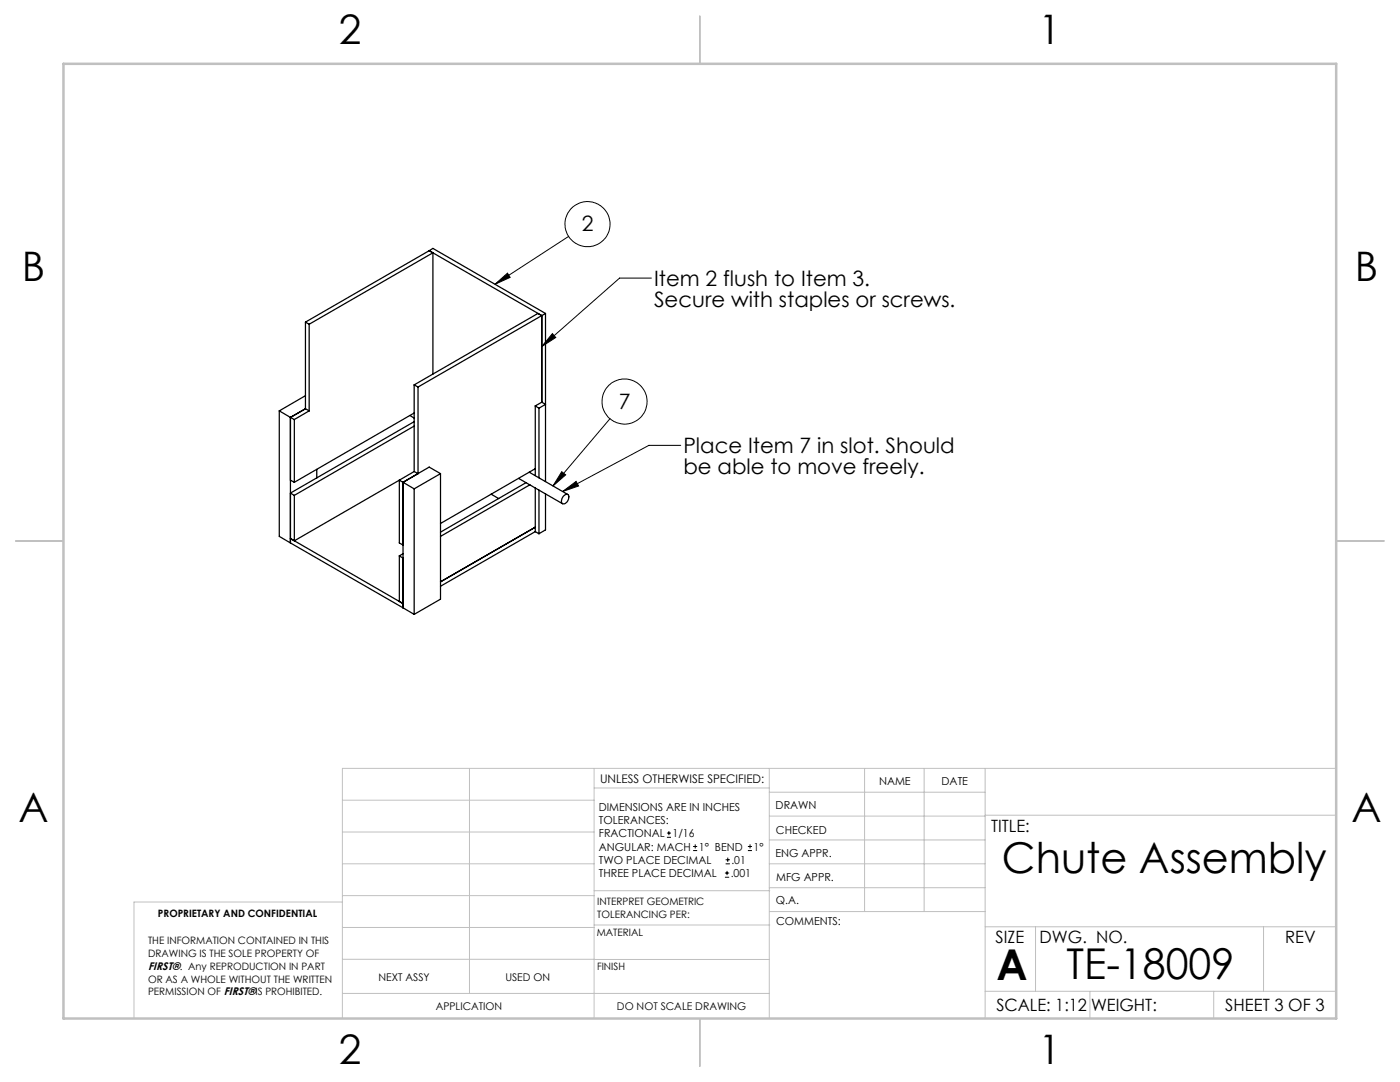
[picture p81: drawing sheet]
<svg xmlns="http://www.w3.org/2000/svg" width="279mm" height="216mm" viewBox="0 0 279 216" stroke-linecap="round" stroke-linejoin="round" font-family="sans-serif">
<defs><g id="words">
<g font-size="8.5">
<text x="200" y="174.2">Chute Assembly</text>
<text x="198.9" y="195.5">A</text>
<text x="212.9" y="195.4">TE-18009</text>
</g>
<g font-size="8.1">
<text x="67.6" y="8.9">2</text>
<text x="207.3" y="8.9">1</text>
<text x="4.4" y="56.2">B</text>
<text x="270.4" y="56.2">B</text>
<text x="3.7" y="164.1">A</text>
<text x="269.7" y="164.1">A</text>
<text x="67.6" y="212.4">2</text>
<text x="207.3" y="212.4">1</text>
</g>
<g font-size="4.2">
<text x="116.1" y="46.2">2</text>
<text x="130.5" y="57.1">Item 2 flush to Item 3.</text>
<text x="130.5" y="61.3">Secure with staples or screws.</text>
<text x="123.5" y="81.6">7</text>
<text x="136.4" y="90.5">Place Item 7 in slot. Should</text>
<text x="136.4" y="94.6">be able to move freely.</text>
</g>
<g font-size="3.4">
<text x="197.8" y="166">TITLE:</text>
<text x="198.7" y="188.1">SIZE</text>
<text x="207.5" y="188.1">DWG. NO.</text>
<text x="256.5" y="188.2">REV</text>
<text x="198.8" y="201.7">SCALE: 1:12</text>
<text x="217.7" y="201.8">WEIGHT:</text>
<text x="244.5" y="201.7">SHEET 3 OF 3</text>
</g>
<text font-size="2.4" x="119.8" y="156.2">UNLESS OTHERWISE SPECIFIED:</text>
<g font-size="2.2">
<text x="119.5" y="161.8">DIMENSIONS ARE IN INCHES</text>
<text x="154.8" y="161.4">DRAWN</text>
<text x="175.4" y="156.6">NAME</text>
<text x="187.9" y="156.7">DATE</text>
<text x="119.5" y="164.4">TOLERANCES:</text>
<text x="119.5" y="167.1">FRACTIONAL</text>
<text x="134.2" y="167.1">1/16</text>
<text x="154.9" y="166.3">CHECKED</text>
<text x="119.5" y="172.4">TWO PLACE DECIMAL</text>
<text x="119.5" y="169.7">ANGULAR: MACH</text>
<text x="139.5" y="169.7">1° BEND</text>
<text x="146" y="172.4">.01</text>
<text x="150.4" y="169.7">1°</text>
<text x="154.8" y="171">ENG APPR.</text>
<text x="119.5" y="175">THREE PLACE DECIMAL</text>
<text x="145.8" y="175">.001</text>
<text x="154.9" y="175.7">MFG APPR.</text>
<text x="154.9" y="180.4">Q.A.</text>
<text x="154.9" y="184.6">COMMENTS:</text>
<text x="29.6" y="193.5">FIRST®. Any REPRODUCTION IN PART</text>
</g>
<g font-size="2.1">
<text x="75.5" y="195.7">NEXT ASSY</text>
<text x="100.9" y="195.7">USED ON</text>
<text x="86.9" y="201.5">APPLICATION</text>
<text x="123.1" y="201.6">DO NOT SCALE DRAWING</text>
</g>
<g font-size="2">
<text x="31.5" y="182.9">PROPRIETARY AND CONFIDENTIAL</text>
<text x="119.2" y="180.6">INTERPRET GEOMETRIC</text>
<text x="119.2" y="183.1">TOLERANCING PER:</text>
<text x="29.6" y="188.5">THE INFORMATION CONTAINED IN THIS</text>
<text x="29.6" y="191">DRAWING IS THE SOLE PROPERTY OF</text>
<text x="119.1" y="186.7">MATERIAL</text>
<text x="29.6" y="196.1">OR AS A WHOLE WITHOUT THE WRITTEN</text>
<text x="119.1" y="193.5">FINISH</text>
<text x="29.6" y="198.6">PERMISSION OF FIRST®IS PROHIBITED.</text>
</g>
</g></defs>
<g fill="none" stroke="#c0c0c0" stroke-width=".2">
<path d="M68.3 159.7h50.3M93.7 153.3v44.9M118.6 153.3v49.9M118.6 157.2h34.9M153.5 153.3v49.9M153.5 158.1h43.1M172.5 153.3v28.6M184.4 153.3v28.6M196.6 153.3v49.9M266.7 153.3h-198.4v49.9M68.3 178.7h50.3M68.3 172.4h50.3"/>
<path d="M68.3 166h50.3M68.3 180h-41.6v23.2M118.6 177.7h35M153.5 167.6h43.1M153.5 162.8h43.1M153.5 172.4h43.1M153.5 177.1h43.1M196.6 162.7h70.1M68.3 198.2h85.2M68.3 191.4l85.2 .1M68.3 185.1h50.3M118.6 184.6h35"/>
<path d="M153.6 181.9h43M196.6 197.8h70.1M196.6 184.9h70.1M206.7 184.9v12.9M217.5 197.8v5.4M242.2 197.8v5.4M252.2 184.9v12.9"/>
</g>
<path d="M139.7 3.2v9.5M3.1 107.9h9.6M266.7 107.9h9.5M139.7 203.2v9.6" fill="none" stroke="#c0c0c0" stroke-width=".25"/>
<path d="M12.7 12.7h254v190.5h-254z" fill="none" stroke="#c0c0c0" stroke-width=".5"/>
<g fill="none" stroke="#000" stroke-width=".2">
<path d="M98.8 56.7l2.5-2.2 .5 .9zM113.5 47.2l-14.7 9.5M130 55.5h-6.4l-15.5 13.6M110.2 66.6l.7 .7-2.8 1.8zM112.1 94.1l.8 .7-2.6 2.2zM112.3 98.1l2.7-2 .5 .9zM121.7 83.5l-11.4 13.5M135.9 88.9h-6.4l-17.2 9.2M133.1 167.1h.8M133.1 166.2h.8M133.5 165.8v.9M138.3 169.7h.8"/>
<path d="M138.3 168.9h.8M138.7 168.5v.8M144.7 175h.8M144.7 174.2h.8M144.8 172.4h.9M144.8 171.6h.9M145.1 173.8v.8M145.2 171.1v.9M149.3 169.7h.8M149.3 168.9h.8M149.7 168.5v.8"/>
<circle cx="117.2" cy="44.7" r="4.5"/>
<circle cx="124.6" cy="80.1" r="4.5"/>
</g>
<path d="M98.8 56.7l2.5-2.2 .5 .9zM110.2 66.6l.7 .7-2.8 1.8zM112.3 98.1l2.7-2 .5 .9zM112.1 94.1l.8 .7-2.6 2.2z" fill="#000"/>
<g fill="none" stroke="#000" stroke-width=".25">
<path d="M85.7 50l22.4 13M85.7 50l.7-.4 22.5 12.9M85.7 50l.7 .4M85.7 50l-24.7 14.3M86.4 50.4l-24.7 14.3M86.4 50.4v24.2M61 79l-5.3 3M61 64.3l.7 .4M61 64.3v17.3M61.7 64.7v17.3M82.7 76.8v17.3M82.7 76.8l.7 .4"/>
<path d="M83.4 77.2v17.3M108.1 63v17.3M108.1 63l-24.7 14.2M108.1 63l-.7-.5-24.7 14.3M108.9 62.5v33.6M108.9 62.5l-.8 .5M55.7 82l2.3 1.3M55.7 82v25l2.3 1.3M58 83.3v25M58 83.3l.7 .4M58 95.8l.7 .4M58.7 83.7v12.5"/>
<path d="M58.7 98.8v9.1M61 81.6l-3 1.7M61 81.6l.7 .4M61.7 82l-3 1.7M63.2 93.7v1.7M79.7 95.8l-21 12.1M79.7 95.8v12.5l.7 .5M79.7 95.8l.7 .4M80.4 96.2l2.3 1.3M80.4 96.2v25.1M81.8 82.9l.9 .5M82.7 97.5v25.1"/>
<path d="M82.7 85l-24 13.8M82.7 84.1l-24.7 14.3 .7 .4M82.7 94.1l.7 .4M82.7 94.1l-3 1.7M82.7 82.4l-24 13.8M83.4 94.5l-3 1.7M87.9 94.5l-2.2-1.3-5.3 3M87.9 94.5l-5.2 3M87.9 94.5v25.1l-5.2 3M98 98.6l1.5 .9M103.5 95.5l8.8 5M105 96.3l-17.1 9.9"/>
<path d="M105.6 94.2l7.7 4.5M105.8 96.7l-17.9 10.3M106.8 81v13.9M106.8 97.4v8.7M106.8 81l.8 .5M106.8 93.5l-18.9 11M107.6 81.5v13.9M107.6 97.8v8.7M108.1 80.3l-1.3 .7M108.1 80.3l.8 .4-1.3 .8M108.9 98.5v7.2l-1.3 .8M112.4 99a.59 .59 0 0 1 .6-.4 .59 .59 0 0 1 .5 .4 1.16 1.16 0 0 1-1.3 1.4 1.28 1.28 0 0 1 .2-1.4z"/>
<path d="M58 108.3l22.4 13M58.7 107.9l-.7-.4 22.4 12.9-.7-.4v-9.1M79.7 110.9l.7 .5M80.4 110.5l-.7 .4M106.8 106.1l.8 .4M106.8 105.2l-18.9 10.9M106.8 106.1l-18.9 10.9M80.4 121.3l2.3 1.3"/>
</g>
<use href="#words"/>
</svg>
